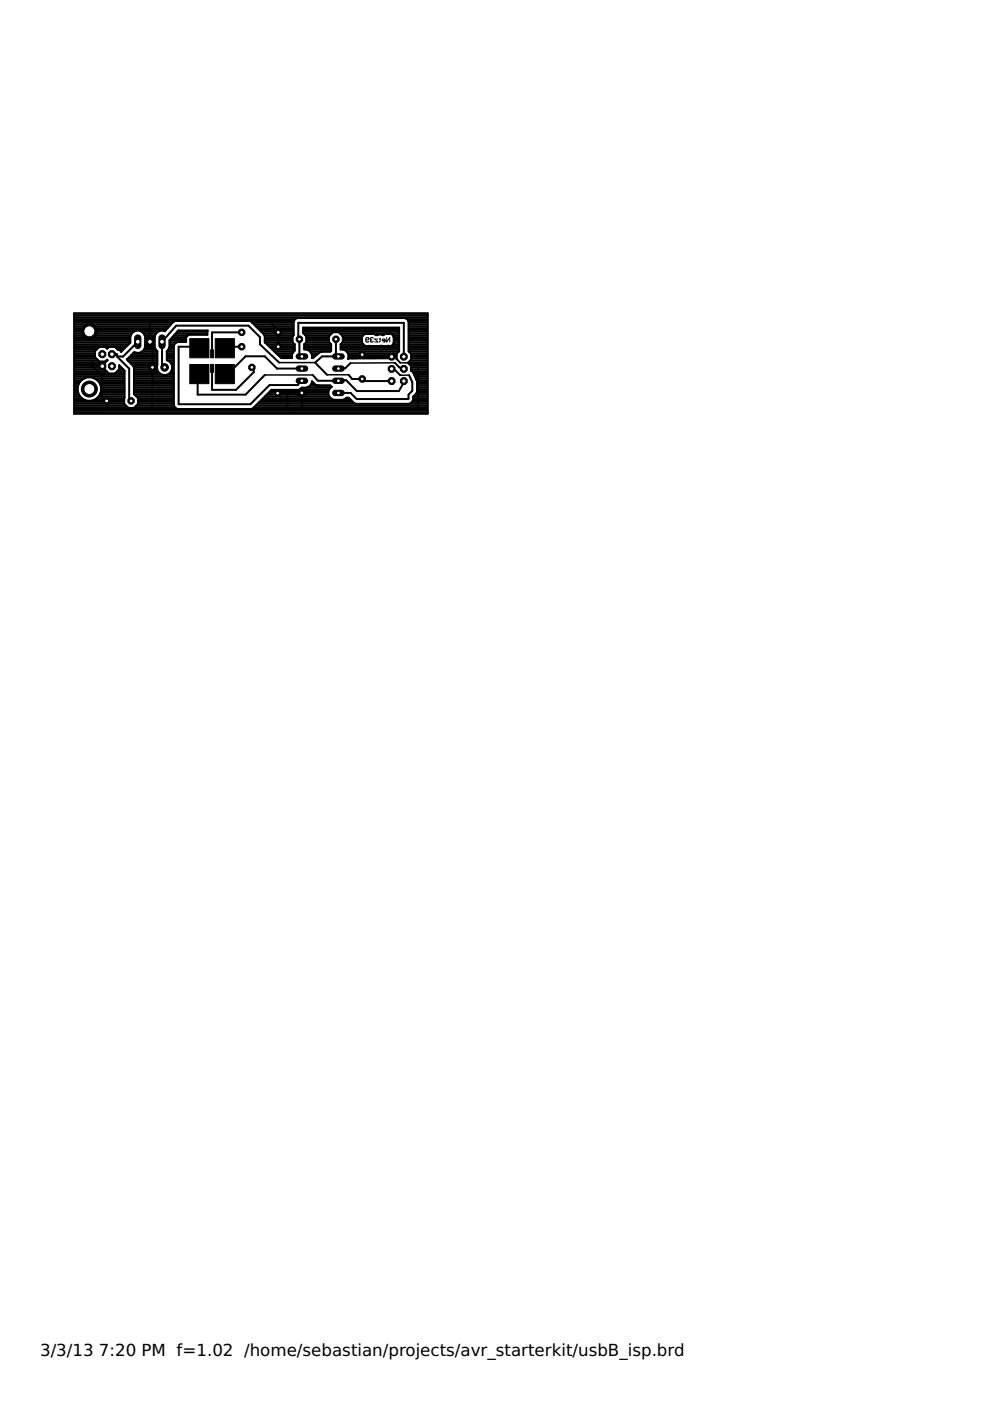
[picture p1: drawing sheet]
<svg xmlns="http://www.w3.org/2000/svg" width="210mm" height="297mm" viewBox="0 0 210 297" stroke-linecap="round" stroke-linejoin="round" font-family="sans-serif">
<defs><g id="words">
<g font-size="3.5">
<text x="8.5" y="287.5">3/3/13</text>
<text x="21" y="287.5">7:20 PM f=1.02 /home/sebastian/projects/avr_starterkit/usbB_isp.brd</text>
</g>
</g></defs>
<path d="M77.6 72.1h.4l.2-.2-.2-.3h-.3l-.1 .1v.7l.1 .1 .5-.1M78.7 72.1l-.2 .1 .2 .3 .5-.1M78.7 72.1h.1M79.2 71.7l-.5-.1-.2 .1 .2 .4M80.1 71.9h-.6l.6 .6h-.6M80.4 71.9h.3M80.6 71.7v.7l-.2 .1M81.7 72.2h-.7l.2-.3h.3l.2 .2v.3l-.5 .1M82 71.6v.9l.6-.9v.9" fill="none" stroke="#000" stroke-width=".21"/>
<g fill="#000" stroke="#000" stroke-width=".21">
<path d="M40.2 77.3h4.1v4h-4.1zM40.2 71.8h4.1v4.1h-4.1zM44.7 77.3h.6v1.7h-.6zM44.7 74.2h.6v1.7h-.6zM45.6 77.3h4.1v4h-4.1zM45.6 71.8h4.1v4.1h-4.1z"/>
<circle cx="32.3" cy="77.9" r=".87"/>
</g>
<g fill="none" stroke="#000" stroke-width=".42">
<path d="M15.7 74.5h4.5M15.7 73.4h11.2M15.7 71.1h12M15.7 66.4h75v21.3h-75zM15.7 68.1h21.4M15.7 79.9h10.7M15.7 79.5h10.7M15.7 79.1h7.3M15.7 78.7h6.9M15.7 78.3h6.5M15.7 78h6.5M15.7 77.6h6.5"/>
<path d="M15.7 77.2h6.5M15.7 76.8h6.7M15.7 76.4h5.1M15.7 76.1h4.8M15.7 75.7h4.5M15.7 75.3h4.5M15.7 74.9h4.5M15.7 74.1h4.8M15.7 73.8h5.1M15.7 73h11.6M15.7 72.6h11.9M15.7 72.2h11.9"/>
<path d="M15.7 71.9h11.9M15.7 71.5h11.9M15.7 70.7h12.2M15.7 70.3h12.6M15.7 70h19.5M15.7 69.6h19.9M15.7 69.2h20.2M15.7 68.8h20.5M15.7 68.4h20.9M15.7 67.7h46.9M15.7 67.3h75M15.7 66.9h75"/>
<path d="M15.7 66.5h75M19.6 76.6v1l2 2v5.4h1.4v.2M22.5 76.4h.3M22.5 73.8h.4M23.7 75.1h1.1v.5M24.4 79.1h2M24.6 73.8h1.9M24.8 75.6l2.6 2.6v6.4l.4 .4M24.8 78.7h1.6M25.1 74.1h1M25.2 78.3h1M25.3 78h.5"/>
<path d="M25.3 77.6h.1M25.7 74.5l-.8-.4-.5-.5h-1.3l-.4 .3-.4-.3h-1.2l-.9 .9v1.2l.9 .9h1.2l.4-.3 .1 .1-.6 .6v1.3l.9 .9h1.3l.9-.9v-.9l1.1 1.2-.1 5.8M25.7 74.5h.1M25.7 74.5v.1M25.7 74.6h.1M27.1 76.1h6.3M27.1 76.4h6.3M27.4 75.7h6M27.5 76.8h5.9M27.6 72.6l-1.9 2M27.8 75.3h5.6M27.9 77.2h5.5"/>
<path d="M28.2 74.9h5.2M28.2 77.6h5.1M28.3 77.6l.1 .4M28.3 70.3a1.61 1.61 0 0 1 2.5 1.1v2.1a1.56 1.56 0 0 1-2.3 1.1l-1.6 1.6 1.4 1.4M28.3 70.3l-.4 .5-.3 .6v1.2M28.4 78v5.5l.9 .9M28.4 79.9h8.5M28.4 79.5h6.1M28.4 79.1h5.4M28.4 78.7h5.1M28.4 78.3h4.9M28.4 78h4.9"/>
<path d="M29.2 72.5l-3.1 3.1h-1.3M30.1 70.3h3.4M30.1 74.5h3.3M30.5 70.7h2.6M30.5 74.1h2.6M30.7 71.1h2.2M30.7 73.8h2.2M30.8 73.4h2M30.8 73h2M30.8 72.6h2M30.8 72.2h2M30.8 71.9h2"/>
<path d="M30.8 71.5h2M33.3 77.6a1.63 1.63 0 0 0 1.6 1.9 1.63 1.63 0 0 0 1.6-1.9M35.3 79.5h1.6M35.4 74.5h1.5M35.4 76.1h1.5M35.4 75.7h1.5M35.4 75.3h1.5M35.4 74.9h1.5M35.5 76.4h1.4M35.7 74.1h1.2M35.8 73.8h1.1M35.9 73.4h1"/>
<path d="M35.9 73h1.1M35.9 72.6h1.5M35.9 72.2h3.6M36 79.1h.9M36.1 76.8h.8M36.2 71.9h3.3M36.3 78.7h.6M36.3 77.2h.6M36.4 78.3h.5M36.5 77.6l-.2-.6-.5-.5-.4-.1v-2l.5-.9v-1.3l1.9-2.1h6.2v.9h-3.9l-.5 .3-.1 1.2h-1.8l-.7 .4-.1 .4v12.6l.1 .4 .7 .4M36.5 78h.4M36.5 77.6h.4"/>
<path d="M36.6 71.5h2.9M36.8 68.2h-.1M36.8 68.2l-1.8 2a1.54 1.54 0 0 0-2.2 1.2v2.1l.2 .6 .4 .3-.1 3.2M36.9 71.1h2.9M37.1 68.1l-.3 .1M37.1 68v.1M37.2 70.7h6.8M37.5 70.3h6.5M40.9 73.5l.3 .3h1.1M42.3 79.3l-.4 .3v4.1h10.2l4-4.2M42.9 73.5h-5v12.2h15.2l4-4.1h6l.9-.9M48 73.5v-1l-.3 .4v.9l.3-.3h3.2"/>
<path d="M51.2 70.5h-6.2v4.5M52.9 68l.4 .2 2.7 2.7 .1 .4v1.3l3.5 3.3h2.3v-.6M52.9 68.1h9.4M53.4 77.9h.4v1l-3.8 3.8h-5v-4.6M53.5 68.4h8.8M53.9 68.8h8.4M54.3 69.2h8M54.6 69.6h7.7M55 70h7.3M55.4 70.3h6.9M55.8 70.7h6.5M56 71.1h6.2"/>
<path d="M56.1 72.2h5.9M56.1 71.9h5.9M56.1 71.5h5.9M56.2 72.6h5.9M56.6 73h5.9M57 73.4h5.5M57.4 73.8h5.1M57.8 74.1h4.7M58.2 74.5h4.1M58.6 74.9h3.4M59 73.5v-3.2l-1.9-2.3h-25.3v4.4l.5 .6v13.2l-.5 .5M59 75.3h2.9"/>
<path d="M59.2 76.9l-4.1-3.9v-1.5l-2.4-2.5h-15.3l-3 3.5v4.9l.5 .5M59.4 75.7h2.5M62.3 71.1v-2.9l.4-.6 .4-.2h22.7l.4 .2 .4 .6v6.3l.5 .5v1.3l-.6 .6 .6 .7M62.3 71.1l-.3 .2v1.2l.5 .5M62.5 73v1.4l-.6 .9M64 75.6l-.5-.6v-3.1h-.3v-3.4h22.4v7.1M64 78.1h-5.3l-2.6-2.6h-4l-3.1 3.1h-1l-1 1h.3l.4-.3M64.3 70.3h20.3M64.3 70h20.3M64.3 69.6h20.3M64.4 70.7h5.9M64.5 73l.5-.5v-1.2l-.7-.7v-1.2h20.3v5.1l-.5 .5v1h-10l-.3 .1 .1-.8"/>
<path d="M64.5 73v1.1a1.44 1.44 0 0 1 1.6 1.2M64.5 73.4h5.7M64.5 73.8h5.7M64.5 73h5.7M64.7 71.1h5.3M64.9 72.6h4.9M65 72.2h4.7M65 71.9h4.7M65 71.5h4.7M65.1 74.1h5.1M66 74.9h1.5M66.1 75.7h.6"/>
<path d="M66.1 75.3h1M66.3 79.5l1.1 1.2 6-.1 2.2 2.3h9l1-1.8v-.3M67.8 74.7l-1.4 1.2h-.3v-.6M67.8 74.7h.1M68.1 74.5l-.3 .2M70.2 73l-.5-.5v-1.2l.9-.9h1.2l.9 .9v1.2l-.5 .5M70.2 73v1.4l-.2 .1h-4.3M71.2 71.9v3.1l.6 .6h-3.5l-1.5 1.3 2.5 2.6M72.1 70.7h12.5M72.2 73v1.1a1.45 1.45 0 0 1 1.7 1.2M72.2 73.4h12.4M72.2 73.8h12.4"/>
<path d="M72.2 73h4.8M72.5 71.1h4.5M72.6 72.6h4.2M72.7 71.9h4M72.7 71.5h4.1M72.9 74.1h11.7M73.5 74.5h11.1M73.7 74.9h10.5M73.8 76.1h.1M73.9 75.7h10.2M73.9 75.3h10.2M73.9 79.5l.8 .8h2.1l.4 .5h5.8"/>
<path d="M74.3 77l-1.1 1.1h-1.4M76.7 72.2h-4M76.8 75.2l.4 .4h6.3l1.4 1.3M77.1 73.1h.1M77.9 70.7v.1M78.2 70.7l1.3 .2M78.2 70.7v.1M78.2 73.4h.3M78.2 70.7a1.2 1.2 0 0 0-1.5 .9l.1 1.1 .8 .7M78.8 70.7v.1M79.2 73.4h.1M79.5 70.9h.1"/>
<path d="M80.3 73.4h.1M80.6 73.4h.4M81.7 73.4h.1M81.9 73.4h.2M82.3 70.8a.8 .8 0 0 0-1 .3h-.2a.78 .78 0 0 0-1 0h-.4l-.2-.2M82.3 70.8h.1M82.3 70.8h.7l.4 .3M82.3 73.3l-.1 .1M82.3 73.3h.1M82.3 73.3l.2 .1M83 78.2h.5l1.4 1.3M83.3 73h1.3"/>
<path d="M83.4 71.1l.1 .4M83.4 71.1h1.2M83.5 71.5v1.2l-.1 .3-.6 .4M83.5 72.6h1.1M83.5 72.2h1.1M83.5 71.9h1.1M83.5 71.5h1.1M83.7 76.9l1 1 .9 .2v.1M86.3 67.7h4.4M86.6 68.1h4.1M86.6 76.8h4.1M86.6 73.4h4.1"/>
<path d="M86.6 71.1h4.1M86.6 74.1h4.1M86.6 73.8h4.1M86.6 73h4.1M86.6 72.6h4.1M86.6 72.2h4.1M86.6 71.9h4.1M86.6 71.5h4.1M86.6 70.7h4.1M86.6 70.3h4.1M86.6 70h4.1M86.6 69.6h4.1"/>
<path d="M86.6 69.2h4.1M86.6 68.8h4.1M86.6 68.4h4.1M86.7 74.5h4M86.7 79.5l.7 1.5v1.8l-.8 .9-.1 .9h-10.9l-1.3-1.3h-2.5M86.8 77.2h3.9M87 76.4h3.7M87.1 74.9h3.6M87.1 77.6v1l.5 .4 .7 1.6M87.1 78.3h3.6M87.1 78h3.6M87.1 77.6h3.6"/>
<path d="M87.1 76.1h3.6M87.1 75.7h3.6M87.1 75.3h3.6M87.3 78.7h3.4M87.7 79.1h3M87.8 79.5h2.9M88 79.9h2.7M88.6 77v9.7M15.7 86.7h75M15.7 85.2h10.6M15.7 87.5h75M15.7 87.1h75"/>
<path d="M15.7 86.3h11.3M15.7 86h10.9M15.7 85.6h10.6M15.7 84.8h2.4M15.7 84.4h1.7M15.7 84.1h1.3M15.7 83.7h1M15.7 83.3h.9M15.7 82.9h.8M15.7 82.5h.8M15.7 82.1h.8M15.7 81.8h.9"/>
<path d="M15.7 81.4h1M15.7 81h1.2M15.7 80.6h1.6M15.7 80.2h2.2M19.8 84.8h6.5M20 80.2h6.4M20.5 84.4h5.8M20.6 80.6h5.8M20.9 84.1h5.5M21 81h5.4M21.1 83.7h5.3M21.2 81.4h5.2"/>
<path d="M21.3 83.3h5.1M21.3 81.8h5.1M21.4 82.9h5M21.4 82.5h5M21.4 82.1h5M22.6 85h.1M22.7 85.2v1.5M26.3 84.4v1.2l.9 .9h1.2l.9-.9v-1.2M28.4 83.3h8.5M28.4 82.9h8.5M28.4 82.5h8.5M28.4 82.1h8.5"/>
<path d="M28.4 81.8h8.5M28.4 81.4h8.5M28.4 81h8.5M28.4 80.6h8.5M28.4 80.2h8.5M28.5 83.7h8.4M28.6 86.3h8.5M28.9 84.1h8M28.9 86h8M29.3 85.2h7.6M29.3 85.6h7.6M29.3 84.8h7.6"/>
<path d="M29.3 84.4h7.6M53.9 86.3h36.8M54.3 86h36.4M54.7 85.6h20.7M55 85.2h19.8M55.4 84.8h19M55.8 84.4h14.3M56.2 84.1h13.6M56.6 83.7h13M56.9 83.3h12.7M57.3 82.9h12.4M61 83.3h3v3.2l.3 .2"/>
<path d="M61 83.3l-2.1 .1M61 83.3v2.7l-.8 .7M63.6 82.5h6.2M65.1 82.1h5.1M65.7 81.8h4.3M66 81.4h.7M66.1 81h.2M66.8 81.6l-.7-.7a1.39 1.39 0 0 1-1.1 1.3h-1l-.7 .5h-5.7l-3.9 3.9-.4 .1M66.8 81.6h.1M66.8 81.6l.8 .1M67.6 81.7h.1M73.4 84.4h.6"/>
<path d="M86.8 85.6h3.9M87.4 85.2h3.3M87.6 84.8h3.1M87.6 84.4h3.1M87.7 84.1h3M88 83.7h2.7M88.2 80.2h2.5M88.3 83.3h2.4M88.3 80.6l.1 .2M88.3 80.6h2.4M88.4 80.8v2.3l-.1 .3-.7 .7a1.23 1.23 0 0 1-.9 1.5h-11.3l-.3-.1-1.2-1.2h-.4l-.8 .5h-1.9a1.48 1.48 0 0 1-1.2-1.3 1.48 1.48 0 0 1 .8-1.5l-.4-.3h-2.4M88.4 81.2h.1"/>
<path d="M88.4 80.8l.1 .1M88.4 82.9h2.3M88.4 82.5h2.3M88.4 82.1h2.3M88.4 81.8h2.3M88.4 81.4h2.3M88.4 81h2.3M88.6 80.8h.1"/>
<circle cx="18.9" cy="82.5" r="2.52"/>
</g>
<path d="M56.1 79.5h10.2M59.2 76.9h7.6M69.3 79.5h4.6M83.7 76.9l-9.4 .1M84.9 79.5h1.8M84.9 76.9l3.7 .1" fill="none" stroke="#000" stroke-width=".32"/>
<circle cx="32.3" cy="77.9" r=".4" fill="#fff" stroke="#000" stroke-width=".21"/>
<circle cx="34.9" cy="77.9" r=".8" fill="#000" stroke="#000" stroke-width=".21"/>
<circle cx="34.9" cy="77.9" r=".4" fill="#fff" stroke="#000" stroke-width=".21"/>
<circle cx="27.8" cy="85" r=".73" fill="#000" stroke="#000" stroke-width=".21"/>
<circle cx="27.8" cy="85" r=".4" fill="#fff" stroke="#000" stroke-width=".21"/>
<circle cx="22.6" cy="85" r=".73" fill="#000" stroke="#000" stroke-width=".21"/>
<circle cx="22.6" cy="85" r=".4" fill="#fff" stroke="#000" stroke-width=".21"/>
<circle cx="76.8" cy="80.3" r=".73" fill="#000" stroke="#000" stroke-width=".21"/>
<circle cx="76.8" cy="80.3" r=".4" fill="#fff" stroke="#000" stroke-width=".21"/>
<circle cx="76.8" cy="75.2" r=".73" fill="#000" stroke="#000" stroke-width=".21"/>
<circle cx="76.8" cy="75.2" r=".4" fill="#fff" stroke="#000" stroke-width=".21"/>
<circle cx="63.5" cy="71.9" r=".73" fill="#000" stroke="#000" stroke-width=".21"/>
<circle cx="63.5" cy="71.9" r=".4" fill="#fff" stroke="#000" stroke-width=".21"/>
<circle cx="71.2" cy="71.9" r=".73" fill="#000" stroke="#000" stroke-width=".21"/>
<circle cx="71.2" cy="71.9" r=".4" fill="#fff" stroke="#000" stroke-width=".21"/>
<circle cx="51.2" cy="73.5" r=".73" fill="#000" stroke="#000" stroke-width=".21"/>
<circle cx="51.2" cy="73.5" r=".4" fill="#fff" stroke="#000" stroke-width=".21"/>
<circle cx="59" cy="73.5" r=".73" fill="#000" stroke="#000" stroke-width=".21"/>
<circle cx="59" cy="73.5" r=".4" fill="#fff" stroke="#000" stroke-width=".21"/>
<circle cx="53.4" cy="77.9" r=".73" fill="#000" stroke="#000" stroke-width=".21"/>
<circle cx="53.4" cy="77.9" r=".4" fill="#fff" stroke="#000" stroke-width=".21"/>
<circle cx="58.9" cy="83.4" r=".73" fill="#000" stroke="#000" stroke-width=".21"/>
<circle cx="58.9" cy="83.4" r=".4" fill="#fff" stroke="#000" stroke-width=".21"/>
<circle cx="51.2" cy="70.5" r=".73" fill="#000" stroke="#000" stroke-width=".21"/>
<circle cx="51.2" cy="70.5" r=".4" fill="#fff" stroke="#000" stroke-width=".21"/>
<circle cx="59" cy="70.5" r=".73" fill="#000" stroke="#000" stroke-width=".21"/>
<circle cx="59" cy="70.5" r=".4" fill="#fff" stroke="#000" stroke-width=".21"/>
<path d="M29.2 71.7v1.5" fill="none" stroke="#000" stroke-width="1.6"/>
<circle cx="29.2" cy="72.5" r=".51" fill="#fff" stroke="#000" stroke-width=".21"/>
<path d="M31.8 71.7v1.5" fill="none" stroke="#000" stroke-width="1.6"/>
<circle cx="31.8" cy="72.5" r=".51" fill="#fff" stroke="#000" stroke-width=".21"/>
<path d="M34.4 71.7v1.5" fill="none" stroke="#000" stroke-width="1.6"/>
<circle cx="34.4" cy="72.5" r=".51" fill="#fff" stroke="#000" stroke-width=".21"/>
<path d="M63.4 75.6h1.3" fill="none" stroke="#000" stroke-width="1.4"/>
<circle cx="64" cy="75.6" r=".4" fill="#fff" stroke="#000" stroke-width=".21"/>
<path d="M63.4 78.1h1.3" fill="none" stroke="#000" stroke-width="1.4"/>
<circle cx="64" cy="78.1" r=".4" fill="#fff" stroke="#000" stroke-width=".21"/>
<path d="M63.4 80.7h1.3" fill="none" stroke="#000" stroke-width="1.4"/>
<circle cx="64" cy="80.7" r=".4" fill="#fff" stroke="#000" stroke-width=".21"/>
<path d="M63.4 83.3h1.3" fill="none" stroke="#000" stroke-width="1.4"/>
<circle cx="64" cy="83.3" r=".4" fill="#fff" stroke="#000" stroke-width=".21"/>
<path d="M71.1 83.3h1.3" fill="none" stroke="#000" stroke-width="1.4"/>
<circle cx="71.8" cy="83.3" r=".4" fill="#fff" stroke="#000" stroke-width=".21"/>
<path d="M71.1 80.7h1.3" fill="none" stroke="#000" stroke-width="1.4"/>
<circle cx="71.8" cy="80.7" r=".4" fill="#fff" stroke="#000" stroke-width=".21"/>
<path d="M71.1 78.1h1.3" fill="none" stroke="#000" stroke-width="1.4"/>
<circle cx="71.8" cy="78.1" r=".4" fill="#fff" stroke="#000" stroke-width=".21"/>
<path d="M71.1 75.6h1.3" fill="none" stroke="#000" stroke-width="1.4"/>
<circle cx="71.8" cy="75.6" r=".4" fill="#fff" stroke="#000" stroke-width=".21"/>
<circle cx="23.7" cy="77.6" r=".8" fill="#000" stroke="#000" stroke-width=".21"/>
<circle cx="23.7" cy="77.6" r=".49" fill="#fff" stroke="#000" stroke-width=".21"/>
<circle cx="23.7" cy="75.1" r=".8" fill="#000" stroke="#000" stroke-width=".21"/>
<circle cx="23.7" cy="75.1" r=".49" fill="#fff" stroke="#000" stroke-width=".21"/>
<circle cx="21.7" cy="75.1" r=".8" fill="#000" stroke="#000" stroke-width=".21"/>
<circle cx="21.7" cy="75.1" r=".49" fill="#fff" stroke="#000" stroke-width=".21"/>
<circle cx="21.7" cy="77.6" r=".8" fill="#000" stroke="#000" stroke-width=".21"/>
<circle cx="21.7" cy="77.6" r=".49" fill="#fff" stroke="#000" stroke-width=".21"/>
<circle cx="18.9" cy="70.3" r="1.69" fill="#000" stroke="#000" stroke-width=".21"/>
<circle cx="18.9" cy="70.3" r="1.16" fill="#fff" stroke="#000" stroke-width=".21"/>
<circle cx="18.9" cy="82.5" r="1.69" fill="#000" stroke="#000" stroke-width=".21"/>
<circle cx="18.9" cy="82.5" r="1.16" fill="#fff" stroke="#000" stroke-width=".21"/>
<circle cx="85.6" cy="80.8" r=".78" fill="#000" stroke="#000" stroke-width=".21"/>
<circle cx="85.6" cy="80.8" r=".47" fill="#fff" stroke="#000" stroke-width=".21"/>
<circle cx="83" cy="80.8" r=".78" fill="#000" stroke="#000" stroke-width=".21"/>
<circle cx="83" cy="80.8" r=".47" fill="#fff" stroke="#000" stroke-width=".21"/>
<circle cx="85.6" cy="78.2" r=".78" fill="#000" stroke="#000" stroke-width=".21"/>
<circle cx="85.6" cy="78.2" r=".47" fill="#fff" stroke="#000" stroke-width=".21"/>
<circle cx="83" cy="78.2" r=".78" fill="#000" stroke="#000" stroke-width=".21"/>
<circle cx="83" cy="78.2" r=".47" fill="#fff" stroke="#000" stroke-width=".21"/>
<circle cx="85.6" cy="75.6" r=".78" fill="#000" stroke="#000" stroke-width=".21"/>
<circle cx="85.6" cy="75.6" r=".47" fill="#fff" stroke="#000" stroke-width=".21"/>
<circle cx="83" cy="75.6" r=".78" fill="#000" stroke="#000" stroke-width=".21"/>
<circle cx="83" cy="75.6" r=".47" fill="#fff" stroke="#000" stroke-width=".21"/>
<use href="#words"/>
</svg>
